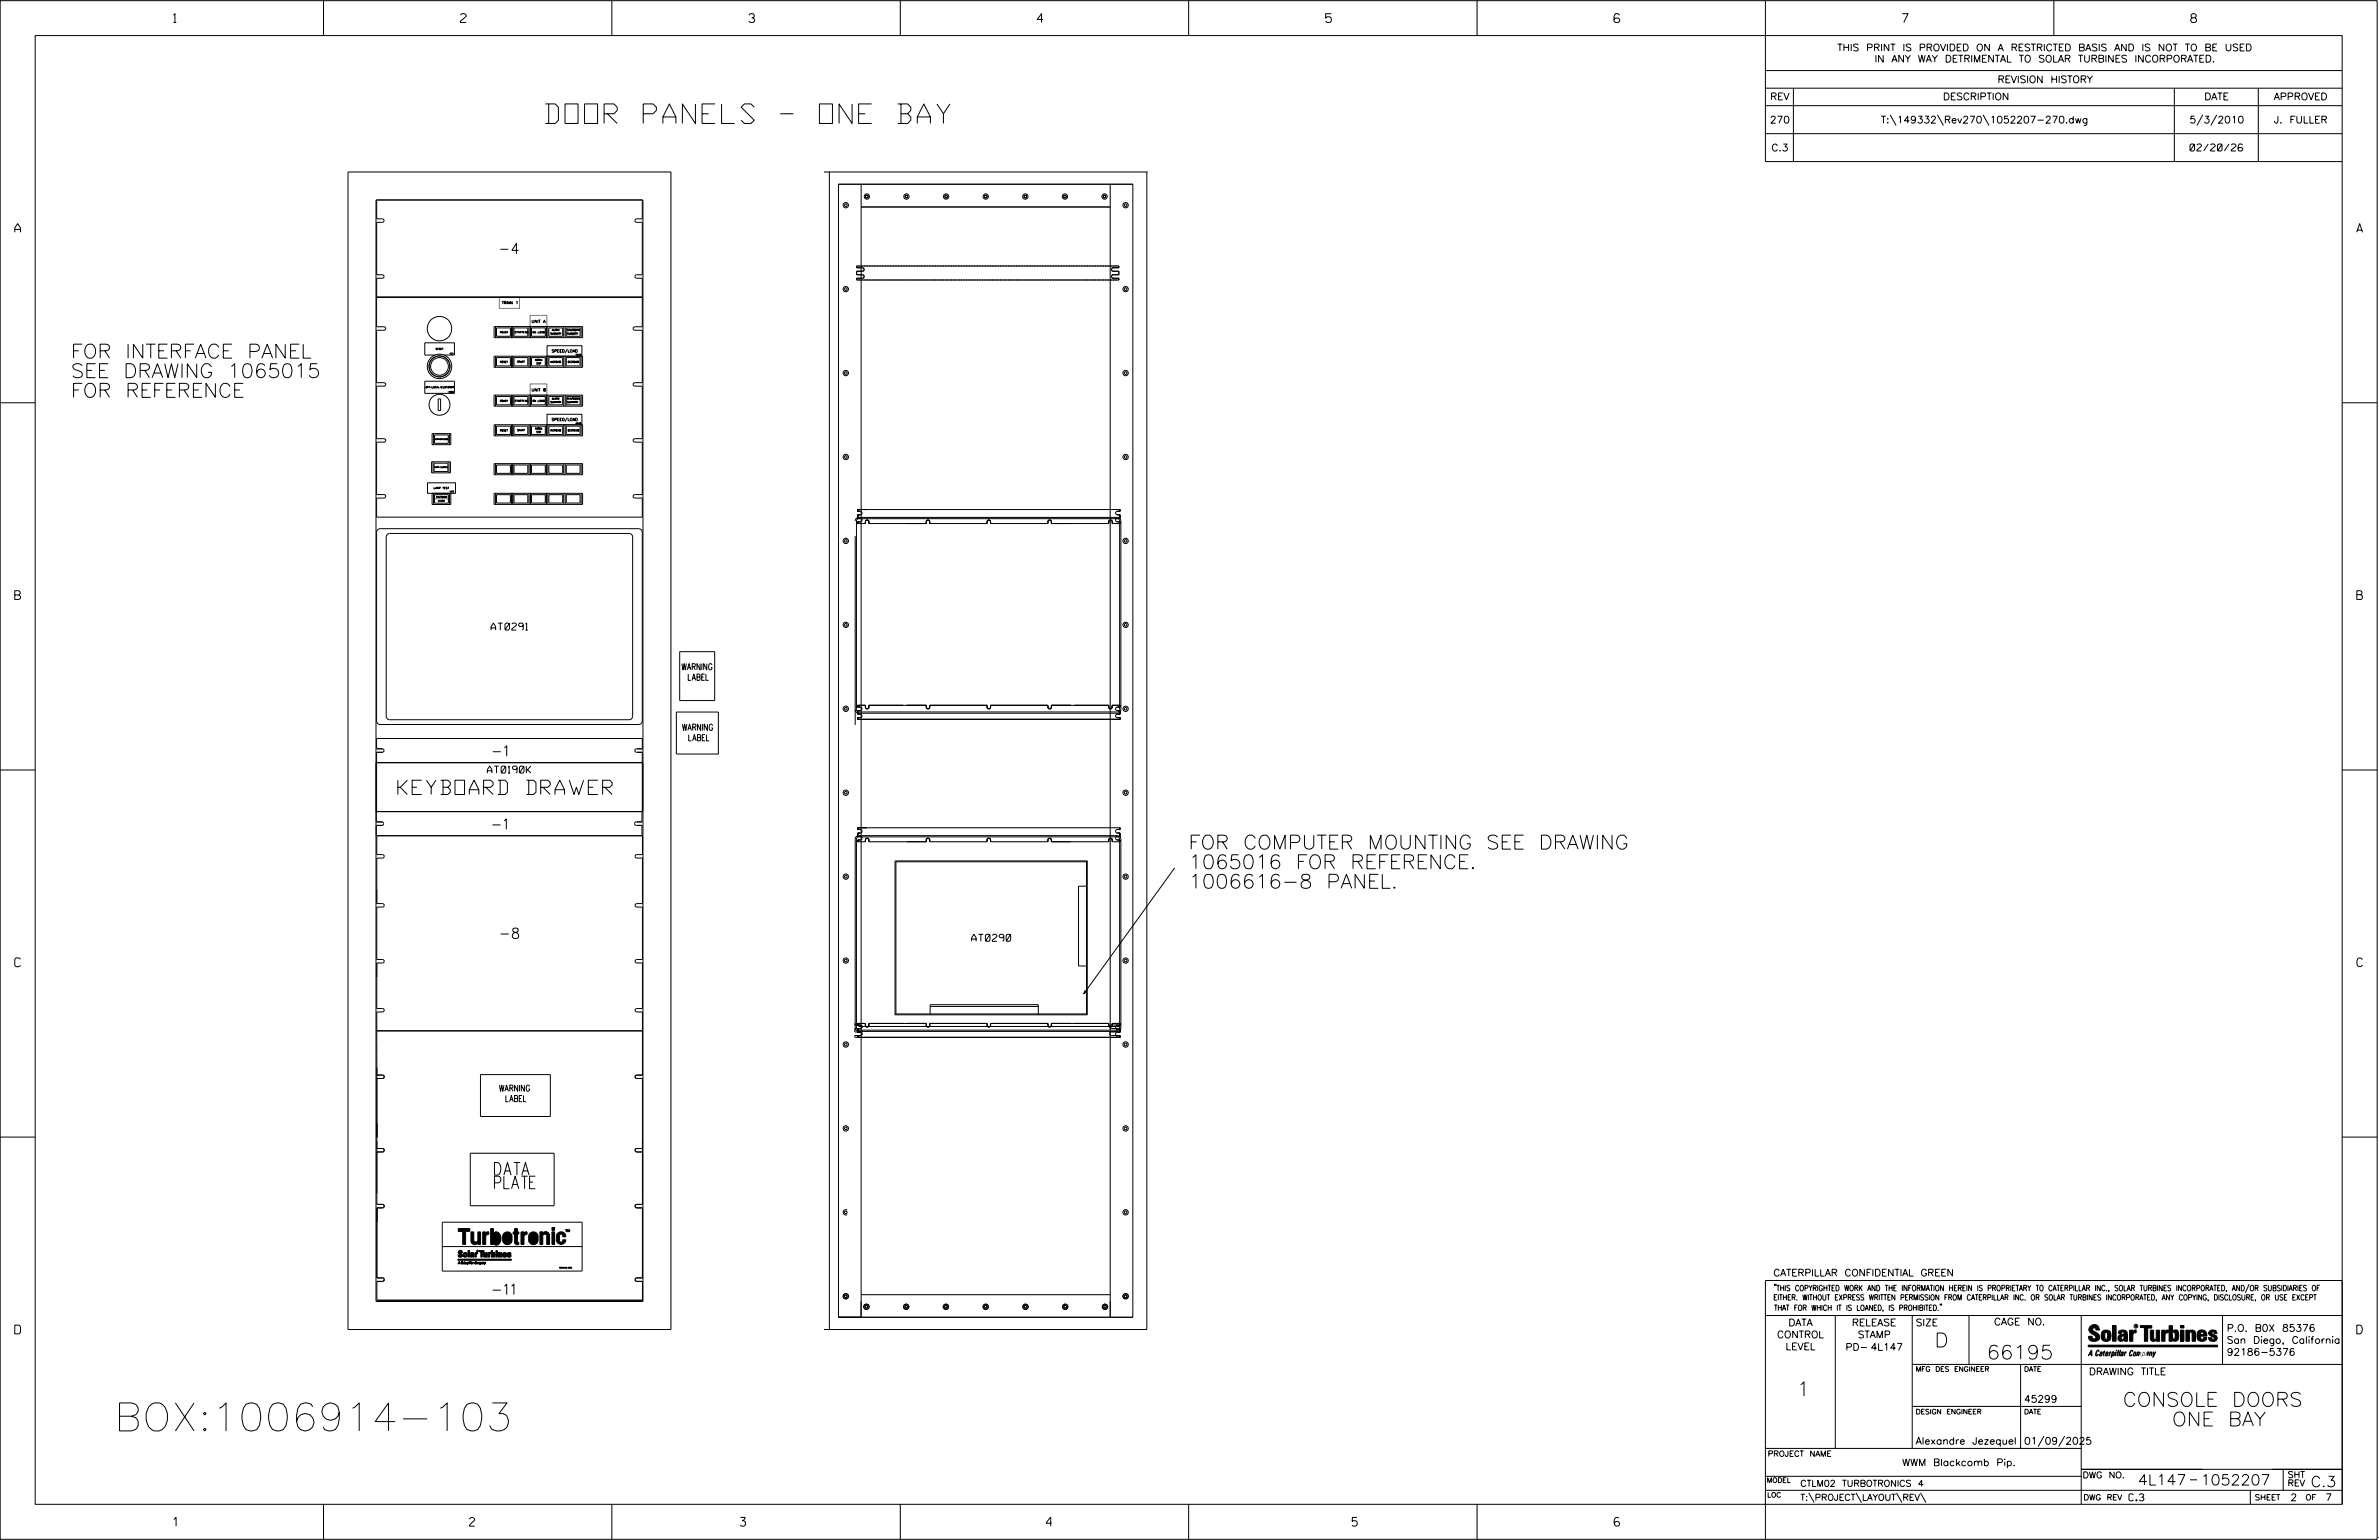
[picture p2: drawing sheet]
<svg xmlns="http://www.w3.org/2000/svg" width="864mm" height="559mm" viewBox="0 0 864 559" stroke-linecap="round" stroke-linejoin="round" font-family="sans-serif">
<defs><g id="words">
<text font-size="10.2" x="41.4" y="519.2">BOX:1006914-103</text>
<text font-size="7.1" x="198" y="44.8">DOOR PANELS - ONE BAY</text>
<text font-size="5.2" x="144.4" y="288.3">KEYBOARD DRAWER</text>
<g font-size="5.1">
<text x="25.7" y="130">FOR INTERFACE PANEL</text>
<text x="25.7" y="137.1">SEE DRAWING 1065015</text>
<text x="25.7" y="144.2">FOR REFERENCE</text>
<text x="431.5" y="308.1">FOR COMPUTER MOUNTING SEE DRAWING</text>
<text x="431.5" y="315.2">1065016 FOR REFERENCE.</text>
<text x="431.5" y="322.3">1006616-8 PANEL.</text>
<text x="702.3" y="488.8">D</text>
<text x="721.2" y="493.2">66195</text>
<text x="652.2" y="506.5">1</text>
<text x="770.6" y="510.3">CONSOLE DOORS</text>
<text x="785.6" y="517.4">ONE BAY</text>
</g>
<g font-size="4.6">
<text x="179.5" y="431.3">PLATE</text>
<text x="179.5" y="426.4">DATA</text>
</g>
<g font-size="3.8">
<text x="181.6" y="92.1">-4</text>
<text x="178.9" y="274.4">-1</text>
<text x="178.8" y="300.9">-1</text>
<text x="181.7" y="340.6">-8</text>
<text x="178.9" y="469.8">-11</text>
<text x="776.1" y="538.9">4L147</text>
<text x="798.8" y="538.9">1052207</text>
<text x="838.8" y="539.5">C.3</text>
</g>
<g font-size="3.2">
<text x="63" y="8.2">1</text>
<text x="167.2" y="8.2">2</text>
<text x="271.8" y="8.2">3</text>
<text x="376.5" y="8.2">4</text>
<text x="481.2" y="8.2">5</text>
<text x="690.6" y="8.2">7</text>
<text x="795.3" y="8.2">8</text>
<text x="5.4" y="84.3">A</text>
<text x="855.5" y="84.3">A</text>
<text x="5.4" y="217.5">B</text>
<text x="855.6" y="217.5">B</text>
<text x="5.4" y="350.8">C</text>
<text x="855.6" y="350.8">C</text>
<text x="5.4" y="484">D</text>
<text x="855.6" y="484">D</text>
<text x="62.8" y="553.8">1</text>
<text x="170.4" y="553.8">2</text>
<text x="268.8" y="553.8">3</text>
<text x="379.8" y="553.8">4</text>
<text x="490.8" y="553.8">5</text>
<text x="585.9" y="553.8">6</text>
</g>
<g font-size="2.5">
<text x="666.9" y="18.5">THIS PRINT IS PROVIDED ON A RESTRICTED BASIS AND IS NOT TO BE USED</text>
<text x="680.5" y="22.6">IN ANY WAY DETRIMENTAL TO SOLAR TURBINES INCORPORATED.</text>
<text x="725.1" y="30">REVISION HISTORY</text>
<text x="642.6" y="36.3">REV</text>
<text x="705.3" y="36.3">DESCRIPTION</text>
<text x="800.2" y="36.3">DATE</text>
<text x="825.4" y="36.3">APPROVED</text>
<text x="642.5" y="44.7">270</text>
<text x="682.8" y="44.7">T:\149332\Rev270\1052207-270.dwg</text>
<text x="794.8" y="44.7">5/3/2010</text>
<text x="825.5" y="44.7">J. FULLER</text>
<text x="643" y="54.8">C.3</text>
<text x="795" y="54.8">02/20/26</text>
<text x="178.3" y="228.6">AT0291</text>
<text x="176.9" y="280.5">AT0190K</text>
<text x="352.7" y="341.6">AT0290</text>
<text x="643.8" y="463">CATERPILLAR CONFIDENTIAL GREEN</text>
<text x="645.1" y="485.5">CONTROL</text>
<text x="649.2" y="481.1">DATA</text>
<text x="672.3" y="481.1">RELEASE</text>
<text x="674.4" y="485.5">STAMP</text>
<text x="695.4" y="481.1">SIZE</text>
<text x="723.8" y="480.8">CAGE NO.</text>
<text x="808.4" y="483.1">P.O. B0X 85376</text>
<text x="648.2" y="489.8">LEVEL</text>
<text x="669.9" y="490">PD- 4L147</text>
<text x="808.4" y="487.5">San Diego, California</text>
<text x="808.4" y="491.8">92186-5376</text>
<text x="758.3" y="498.9">DRAWING TITLE</text>
<text x="734.8" y="508.9">45299</text>
<text x="695.4" y="524.1">Alexandre Jezequel</text>
<text x="734.8" y="524.1">01/09/2025</text>
<text x="690.5" y="531.9">WWM Blackcomb Pip.</text>
<text x="772.8" y="544.6">C.3</text>
<text x="831.4" y="544.6">2</text>
<text x="844.1" y="544.6">7</text>
</g>
<g font-size="2.3">
<text x="247.5" y="243.1">WARNING</text>
<text x="249.8" y="246.9">LABEL</text>
<text x="247.7" y="265">WARNING</text>
<text x="250" y="268.8">LABEL</text>
<text x="181.3" y="396">WARNING</text>
<text x="183.6" y="399.8">LABEL</text>
<text x="653.5" y="539.4">CTLM02 TURBOTRONICS 4</text>
<text x="756" y="536.3">DWG NO.</text>
<text x="830.4" y="539.3">REV</text>
<text x="830.4" y="536.2">SHT</text>
<text x="653.5" y="544.5">T:\PROJECT\LAYOUT\REV\</text>
</g>
<g font-size="2">
<text x="643.8" y="468.4">&quot;THIS COPYRIGHTED WORK AND THE INFORMATION HEREIN IS PROPRIETARY TO CATERPILLAR INC., SOLAR TURBINES INCORPORATED, AND/OR SUBSIDIARIES OF</text>
<text x="643.8" y="471.8">EITHER. WITHOUT EXPRESS WRITTEN PERMISSION FROM CATERPILLAR INC. OR SOLAR TURBINES INCORPORATED, ANY COPYING, DISCLOSURE, OR USE EXCEPT</text>
<text x="644" y="475.6">THAT FOR WHICH IT IS LOANED, IS PROHIBITED.&quot;</text>
<text x="641.7" y="528.5">PROJECT NAME</text>
<text x="756.3" y="544.3">DWG REV</text>
<text x="818.5" y="544.3">SHEET</text>
<text x="836.9" y="544.3">OF</text>
</g>
<g font-size="1.8">
<text x="695.4" y="497.6">MFG DES ENGINEER</text>
<text x="734.8" y="497.6">DATE</text>
<text x="695.4" y="513.1">DESIGN ENGINEER</text>
<text x="734.8" y="513.1">DATE</text>
<text x="641.3" y="538">MODEL</text>
<text x="641.5" y="543.3">LOC</text>
</g>
<g font-size="1">
<text x="182.1" y="110.4">TRAIN 1</text>
<text x="193" y="117.1">UNIT A</text>
<text x="200.2" y="127.8">SPEED/LOAD</text>
<text x="200.2" y="152.7">SPEED/LOAD</text>
</g>
<text font-size=".9" x="775.1" y="481.7">R</text>
<g font-size=".6">
<text x="181.5" y="120.9">READY</text>
<text x="186.9" y="120.9">STARTING</text>
<text x="193.4" y="120.9">ON LOAD</text>
<text x="199.8" y="121.4">SUMMARY</text>
<text x="200" y="120.1">ALARM</text>
<text x="205.9" y="121.4">SUMMARY</text>
<text x="205.9" y="120.1">SHUTDOWN</text>
<text x="158.2" y="126.9">RESET</text>
<text x="181.5" y="131.6">RESET</text>
<text x="187.8" y="131.6">START</text>
<text x="194.3" y="130.9">NORMAL</text>
<text x="199.8" y="131.6">INCREASE</text>
<text x="206.1" y="131.6">DECREASE</text>
<text x="194.5" y="132.2">STOP</text>
<text x="181.5" y="145.8">READY</text>
<text x="186.9" y="145.8">STARTING</text>
<text x="193.4" y="145.8">ON LOAD</text>
<text x="199.8" y="146.2">SUMMARY</text>
<text x="200" y="145">ALARM</text>
<text x="205.9" y="146.2">SUMMARY</text>
<text x="205.9" y="145">SHUTDOWN</text>
<text x="194.3" y="155.8">NORMAL</text>
<text x="181.5" y="156.5">RESET</text>
<text x="187.8" y="156.4">START</text>
<text x="194.5" y="157.1">STOP</text>
<text x="199.8" y="156.5">INCREASE</text>
<text x="206.1" y="156.5">DECREASE</text>
<text x="157.5" y="177.4">LAMP TEST</text>
</g>
<g font-size=".5">
<text x="163.1" y="128.6">-121</text>
<text x="208.9" y="129">-1642</text>
<text x="162.5" y="142.5">-1526</text>
<text x="208.9" y="153.9">-1642</text>
<text x="157.8" y="159.6">ACKNOWLEDGE</text>
<text x="163.1" y="178.6">-122</text>
<text x="158.3" y="180.6">SHUTDOWN</text>
<text x="159.1" y="182">ALARM</text>
</g>
<text font-size=".4" x="202.9" y="460.2">1034040-903</text>
<text font-size=".3" x="173.2" y="454.1">R</text>
</g></defs>
<g fill="none" stroke="#000" stroke-width=".36">
<path d="M.1 .2h862.8v558.4h-862.8zM12.8 12.9h837.4v533h-837.4zM117.4 .2v12.7M222.1 .2v12.7M326.8 .2v12.7M431.5 .2v12.7M536.2 .2v12.7M587.9 5.5l-.5-.5h-1l-.5 1v1.7l.5 .4h1l.6-.4v-.6l-.6-.5h-1l-.5 .5M640.9 .2v58.4h209.3M745.6 .2v12.7M640.9 25.6h209.3M640.9 32h209.3"/>
<path d="M640.9 38.3h209.3M651 32v26.6M789.3 32v26.6M819.8 32v26.6M640.9 48.5h209.3M686.2 41.7l2.1 3.8M703.3 41.7l2.2 3.8M719.9 41.7l2.1 3.8M799.6 41.7l-2.1 3.8M804.7 41.7l-2.2 3.8M126.3 62.4h117.3v420h-117.3zM136.5 72.6h96.9v399.7h-96.9z"/>
<path d="M136.7 72.6v6.8l2.3 .1 .4 .5M233.2 72.6v6.8l-2.3 .1-.4 .5M299.1 62.4h117.2M301.1 62.4v420M304.4 66.9h106.8v411.1h-106.8zM312.6 75.1h90.4M312.6 66.9v411.1M403 66.9v411.1M416.3 62.4v420h-117.2M416.3 62.4h.1M139.4 80l-.4 .6-2.3 .1v19h2.3l.4 .6M139.4 80h.1"/>
<path d="M230.5 80h.1M230.5 80l.4 .6 2.3 .1v19h-2.3l-.4 .6M311 96.5h95.2v.7h-2.1a.64 .64 0 0 0-.6 .6 .64 .64 0 0 0 .6 .6h2.1v1.3h-2.1a.64 .64 0 0 0-.6 .6 .64 .64 0 0 0 .6 .7h2.1v.6h-95.2v-.6h2.1a.63 .63 0 0 0 .6-.7 .63 .63 0 0 0-.6-.6h-2.1v-1.3h2.1a.64 .64 0 0 0 .6-.6 .64 .64 0 0 0-.6-.6h-2.1zM139.4 100.4l-.4 .5-2.3 .1v6.8M139.4 100.3v.1M179.4 118.5h32.1v4h-32.1zM179.8 118.5v4M180.2 119h5.1v3h-5.1zM185.7 118.5v4M186.2 118.5v4M186.6 119h5v3h-5zM188.6 107.8v4.1h-7.3v-4.1"/>
<path d="M192 118.5v4M192.5 118.5v4M192.9 119h5v3h-5zM198.3 118.5v4M198.5 116.1v-1.7h-6.1v4.1M198.5 117.5v1M198.5 114.5v.2M198.5 114.9v.6M198.5 115.6v.6M198.5 116.4v.5M198.5 117.1v.5M198.5 117.8v.6"/>
<path d="M198.9 118.5v4M199.2 119h5.1v3h-5.1zM204.6 118.5v4M205.2 118.5v4M205.6 119h5v3h-5zM211 118.5v4M230.5 100.4l.4 .5 2.3 .1v17.6h-2.7a.63 .63 0 0 0-.7 .6 .63 .63 0 0 0 .7 .6h2.7v19.1h-2.7a.63 .63 0 0 0-.7 .6 .63 .63 0 0 0 .7 .6h2.7v19.1h-2.7a.64 .64 0 0 0-.7 .6 .64 .64 0 0 0 .7 .6h2.7v19.1h-2.7a.63 .63 0 0 0-.7 .6 .63 .63 0 0 0 .7 .6h2.7v6.9h-96.5v-6.9h2.7a.63 .63 0 0 0 .6-.6 .63 .63 0 0 0-.6-.6h-2.7v-19.1h2.7a.63 .63 0 0 0 .6-.6 .63 .63 0 0 0-.6-.6h-2.7v-19.1h2.7a.63 .63 0 0 0 .6-.6 .63 .63 0 0 0-.6-.6h-2.7v-19.1h2.7a.63 .63 0 0 0 .6-.6 .63 .63 0 0 0-.6-.6h-2.7v-10.8h96.5M230.5 100.3v.1M154.2 138.3h10.8v4.4h-10.8zM157.9 128.8h-3.7v-4.4h10.8v4.4h-3.8M179.4 129.3h32.1v4h-32.1zM179.8 129.3v4"/>
<path d="M180.2 129.8h5.1v3h-5.1zM185.7 129.3v4M186.2 129.3v4M186.6 129.8h5v3h-5zM192 129.3v4M192.5 129.3v4M192.9 129.8h5v3h-5zM198.3 129.3v4M198.5 139.3v.3M198.5 139.7v.7M198.6 125.4h12.6v3.9h-12.6zM198.9 129.3v4"/>
<path d="M199.2 129.8h5.1v3h-5.1zM204.6 129.3v4M205.2 129.3v4M205.6 129.8h5v3h-5zM206 126.6l-.9 1.6M211 129.3v4M.1 146.2h12.7M154.6 140.2l.3 .1-.1 .5-.2-.1zM155.1 140.5h.3M155.5 140.2h-.4v.6M155.7 140.5h.3M156 140.2h-.3v.6"/>
<path d="M156.6 140.2l-.4 .6M156.8 140.2v.6h.4M156.8 157.3h6.9v4.1h-6.9zM157.3 157.3v4.1M157.5 140.2l.3 .1-.1 .5-.3-.1zM157.7 157.8h5v3.1h-5zM158.3 140.3h-.3v.5l.3-.1M158.5 140.8l.2-.6 .2 .6M158.5 140.6h.4M159.1 144.7h.8v4.3h-.8zM159.1 140.2v.6h.4M160.1 140.2l-.4 .6"/>
<path d="M160.6 140.3h-.4v.4h.4M160.8 140.2l.1 .6 .3-.1v-.5M161.7 140.3h-.3l.3 .5-.3-.1M162 140.2h.3M162.1 140.2v.6M162.6 140.2l.3 .1-.1 .5-.3-.1zM163.1 140.8v-.6l.2 .4 .2-.4v.6M163.2 157.3v4.1M163.7 140.5h.2M164 140.2h-.3v.6h.3M164.3 140.8v-.6l.3 .1v.5M164.3 140.5h.2"/>
<path d="M179.4 143.4h32.1v4h-32.1zM179.4 154.1h32.1v4.1h-32.1zM179.8 143.4v4M179.8 154.1v4.1M180.2 143.9h5.1v3h-5.1zM180.2 154.6h5.1v3.1h-5.1zM185.7 143.4v4M185.7 154.1v4.1M186.2 143.4v4M186.2 154.1v4.1M186.6 143.9h5v3h-5zM186.6 154.6h5v3.1h-5z"/>
<path d="M192 143.4v4M192 154.1v4.1M192.4 143.4v-4.1h6.1v4.1M192.5 143.4v4M192.5 154.1v4.1M192.9 143.9h5v3h-5zM192.9 154.6h5v3.1h-5zM193.1 141v.7l.3 .3 .4-.1v-.9M194.9 141v1l-.7-1v1M195.3 141v1M195.5 141h.6M195.8 141v1"/>
<path d="M197.4 141.5l.6 .1-.2 .4h-.4v-1l.6 .1-.2 .4M198.3 143.4v4M198.3 154.1v4.1M198.5 140.5v.6M198.5 141.2v.6M198.5 141.9v.6M198.5 142.6v.6M198.6 150.3h12.6v3.8h-12.6zM198.9 143.4v4M198.9 154.1v4.1M199.2 143.9h5.1v3h-5.1zM199.2 154.6h5.1v3.1h-5.1z"/>
<path d="M204.6 143.4v4M204.6 154.1v4.1M205.2 143.4v4M205.2 154.1v4.1M205.6 143.9h5v3h-5zM205.6 154.6h5v3.1h-5zM206 151.5l-.9 1.5M211 143.4v4M211 154.1v4.1M850.2 146.2h12.7M155.2 175.2h10.1v3.8h-10.1zM156.7 167.6h6.8v4h-6.8z"/>
<path d="M156.8 179h6.9v4.1h-6.9zM157.2 167.6v4M157.3 179v4.1M157.6 168.1h5v3h-5zM157.7 169.3v.5M157.7 179.5h5.1v3.1h-5.1zM157.7 169.5h.3M158 169.3v.5M158.6 169.5l.3-.1-.3-.1v.5M158.8 169.5l.1 .3M159.4 169.3v.5l-.3-.5v.5M160.3 169.4l-.3-.1 .3 .4h-.4"/>
<path d="M160.4 169.3v.5M160.5 169.3v.5h.7M160.9 169.5h.2M161.2 169.3h-.3v.5M161.6 169.3v.5l-.3-.5v.5M162.1 169.4l-.4 .1 .1 .2h.3M162.2 169.5h.2M162.5 169.3h-.3v.5h.3M163 167.6v4M163.2 179v4.1M179.4 179h32.1v4h-32.1zM179.4 168.2h32.1v4.1h-32.1z"/>
<path d="M179.8 168.2v4.1M179.8 179v4M180.2 179.5h5.1v3h-5.1zM180.2 168.7h5.1v3.1h-5.1zM185.7 168.2v4.1M185.7 179v4M186.2 168.2v4.1M186.2 179v4M186.6 179.5h5v3h-5zM186.6 168.7h5v3.1h-5zM192 168.2v4.1M192 179v4"/>
<path d="M192.5 168.2v4.1M192.5 179v4M192.9 179.5h5v3h-5zM192.9 168.7h5v3.1h-5zM198.3 168.2v4.1M198.3 179v4M198.9 168.2v4.1M198.9 179v4M199.2 168.7h5.1v3.1h-5.1zM199.2 179.5h5.1v3h-5.1zM204.6 168.2v4.1M204.6 179v4"/>
<path d="M205.2 168.2v4.1M205.2 179v4M205.6 168.7h5v3.1h-5zM205.6 179.5h5v3h-5zM211 168.2v4.1M211 179v4M137.1 192.2l.9-.4h93.9l.9 .4 .4 .9v68.5l-.3 .7-1 .6-94.6-.2-.6-1.1v-68.5zM140.6 194l.9-.4h86.9a1.33 1.33 0 0 1 1.3 1.2v65.1a1.33 1.33 0 0 1-1.3 1.3h-86.9a1.33 1.33 0 0 1-1.3-1.3v-65.1zM157.7 181h5.1M310.4 189a1.33 1.33 0 0 1 1.3-1.3h93.9a1.33 1.33 0 0 1 1.3 1.3v68.5a1.26 1.26 0 0 1-1.3 1.3h-93.9a1.26 1.26 0 0 1-1.3-1.3M310.4 194.5v68.5M311.1 188.4l.6-.2h93.9l.6 .2 .2 .6v68.5l-.2 .6-.6 .2h-93.9l-.6-.2-.2-.6v-68.5z"/>
<path d="M314.8 188.7l.6 .4v.9h20.8l.1-.9 .6-.4M314.8 188.7h.1M336.9 188.7l.6 .4v.9h20.8l.1-.9 .6-.4M336.9 188.7h.1M358.9 188.7h.1M359 188.7l.5 .4 .1 .9h20.8v-.9l.6-.4M381 188.7h.1M381 188.7l.6 .4 .1 .9h20.8v-.9l.6-.4M403.1 188.7h.1M403.1 188.7l.6 .4 .1 .9h2.7v-.7h-.9a.64 .64 0 0 1-.6-.6 .64 .64 0 0 1 .6-.6h.9v-1.3h-.9a.63 .63 0 0 1-.6-.6 .63 .63 0 0 1 .6-.7h.9v-.6h-95.1v.6h.9a.63 .63 0 0 1 .6 .7 .63 .63 0 0 1-.6 .6h-.9v1.3h.9a.63 .63 0 0 1 .6 .6 .63 .63 0 0 1-.6 .6h-.9v.7h2.7l.1-.9 .6-.4M246.7 236.5h12.7v17.7h-12.7zM245.5 258.4h15.3v15.2h-15.3z"/>
<path d="M314.8 257.2h.1M314.8 257.2l.6-.4v-.9h20.8l.1 .9 .6 .4M336.9 257.2h.1M336.9 257.2l.6-.4v-.9h20.8l.1 .9 .6 .4M358.9 257.2h.1M359 257.2l.5-.4 .1-.9h20.8v.7a.63 .63 0 0 0 .6 .6 .63 .63 0 0 0 .7-.6v-.7h20.8v.9l.6 .4M403.1 257.2h.1M403.1 257.2l.6-.4v-.9h2.8v.7h-.9a.63 .63 0 0 0-.6 .6 .63 .63 0 0 0 .6 .6h.9v1.3h-.9a.63 .63 0 0 0-.6 .7 .63 .63 0 0 0 .6 .6h.9v.6h-95.1v-.6h.9a.64 .64 0 0 0 .6-.6 .64 .64 0 0 0-.6-.7h-.9v-1.3h.9a.64 .64 0 0 0 .6-.6 .64 .64 0 0 0-.6-.6h-.9v-.7h2.7l.1 .9 .6 .4M.1 279.4h12.7M136.5 276.7h96.9v17.8h-96.9M138.8 271.7l.6 .6M138.9 271.7h-2.2v-3.7h96.5v3.7l-2.4 .1-.4 .5"/>
<path d="M138.9 273h-2.2v21.5M139.4 272.3h.1M139.4 272.3l-.6 .7M139.6 272.3h.1M230.4 272.3l.4 .6 2.4 .1v21.5M230.4 272.3h.1M230.6 272.3h.1M850.2 279.4h12.7M136.6 294.5v3.7h2.2M138.6 298.2l.5 .2 .2 .5M138.8 299.5h-2.2v3.7h96.6v6.9h-2.3l-.4 .6M139.3 298.9l-.2 .4-.5 .2"/>
<path d="M139.3 298.9h.1M139.5 298.9h.1M230.3 298.9l.4 .6h2.3v3.7M230.3 298.9h.1M230.5 298.9h.1M233 294.5v3.7l-2.3 .1-.4 .6M136.8 303.2v6.9h2.3l.4 .6M139.5 310.7h.1M139.5 310.7l-.4 .6-2.3 .1v16.5h2.3l.4 .6M230.5 310.7h.1M230.5 310.7l.4 .6 2.3 .1v16.5h-2.3l-.4 .6M310.8 303.6l.9-.4 94.6 .2 .6 1.1v68.5a1.33 1.33 0 0 1-1.3 1.3h-93.9a1.33 1.33 0 0 1-1.3-1.3v-68.5z"/>
<path d="M311.1 303.9l.6-.2h93.9l.6 .2 .2 .6v68.5l-.2 .6-.6 .2h-93.9l-.6-.2-.2-.6v-68.5zM311.4 300.4h95.1v.6h-.9a.63 .63 0 0 0-.6 .6 .63 .63 0 0 0 .6 .7h.9v1.2h-.9a.63 .63 0 0 0-.6 .7 .63 .63 0 0 0 .6 .6h.9v.6h-2.7v-.6a.64 .64 0 0 0-.7-.6 .64 .64 0 0 0-.6 .6v.6h-20.8v-.6a.64 .64 0 0 0-.7-.6 .64 .64 0 0 0-.6 .6v.6h-20.8v-.6a.63 .63 0 0 0-.6-.6 .63 .63 0 0 0-.7 .6v.6h-20.8v-.6a.63 .63 0 0 0-.6-.6 .63 .63 0 0 0-.7 .6v.6h-20.8v-.6a.63 .63 0 0 0-.6-.6 .63 .63 0 0 0-.7 .6v.6h-2.7v-.6h.9a.63 .63 0 0 0 .6-.6 .63 .63 0 0 0-.6-.7h-.9v-1.2h.9a.63 .63 0 0 0 .6-.7 .63 .63 0 0 0-.6-.6h-.9zM314.8 304.2h.1M336.9 304.2h.1M358.9 304.2h.1M381 304.2h.1M394.4 312.7v55.2M394.4 312.7h-69.2v55.2M394.7 312.4l-.3 .3M394.7 312.4v55.8M394.7 312.4h-69.8v55.8M403.1 304.2h.1"/>
<path d="M426.4 314.9l-33 45.7M139.5 328.5h.1M139.5 328.5l-.4 .6h-2.3v19.1h2.3l.4 .6M230.5 328.5h.1M230.5 328.5l.4 .6h2.3v19.1h-2.3l-.4 .6M394.7 321.6h-3.2v28.9h3.2M139.5 348.8h.1M139.5 348.8l-.4 .6h-2.3v16.5l2.3 .1 .4 .6M230.5 348.8h.1M230.5 348.8l.4 .6h2.3v16.5l-2.3 .1-.4 .6M393.9 359.4l-.5 1.2 1-.8M136.8 374.1v16"/>
<path d="M136.8 374.1h96.4M139.5 366.6h.1M139.5 366.6l-.4 .6h-2.3v6.9M230.5 366.6h.1M230.5 366.6l.4 .6h2.3v22.9h-2a.62 .62 0 0 0-.7 .6 .62 .62 0 0 0 .7 .6h2v45.7l-2.3 .1-.4 .6M310.3 371.3v.6l2.3 .1 .4 .6M311.6 372.5h95.2M313 372.6h.1M313 375.1h.1M313 375.1l-.4 .6h-2.3v.7h95.1v-.7h-2.2l-.4-.6M313 372.6l-.4 .6h-2.3v1.3h2.3l.4 .6M314.8 372.7h.1"/>
<path d="M314.8 372.6l-.6-.3-.1-.9h-2.7v.6h.9a.64 .64 0 0 1 .6 .6 .64 .64 0 0 1-.6 .7h-.9v1.2h.9a.64 .64 0 0 1 .6 .7 .64 .64 0 0 1-.6 .6h-.9v.6h95.1v-.6h-.9a.63 .63 0 0 1-.6-.6 .63 .63 0 0 1 .6-.7h.9v-1.2h-.9a.64 .64 0 0 1-.6-.7 .64 .64 0 0 1 .6-.6h.9v-.6h-2.8v.9l-.6 .3M324.9 368.2h69.8M325.2 367.9h69.2M325.2 367.9l-.3 .3M336.9 372.7h.1M336.9 372.6l-.6-.3-.1-.9h-20.8v.9l-.6 .3M337.6 368.2v-3.6h39.3v3.6M337.6 365.2h39.3M358.9 372.7h.1M359 372.6l-.6-.3-.1-.9h-20.8v.9l-.6 .3M394.4 367.9l.3 .3M402.8 372.6h.1"/>
<path d="M402.8 375.1h.1M402.8 372.6l.4 .6h2.2v1.3h-2.2l-.4 .6M403.1 372.6h.1M403.1 372.6l-.6-.3v-.9h-20.8v.6a.64 .64 0 0 1-.7 .6 .64 .64 0 0 1-.6-.6v-.6h-20.8l-.1 .9-.5 .3M405.4 371.3v.6l-2.2 .1-.4 .6M136.8 390.1h2.1a.62 .62 0 0 1 .6 .6 .62 .62 0 0 1-.6 .6h-2.1M136.8 387.4v49.6l2.3 .1 .4 .6M174.4 389.9h25.4v15.2h-25.4zM.1 412.6h12.7M136.8 416.7l2.3 .1 .4 .6M139.5 417.4l-.4 .6h-2.3M139.5 417.4h.1"/>
<path d="M170.7 418.5h30.5v19h-30.5zM230.5 417.4l.4 .6h2.3M230.5 417.4h.1M233.2 416.7l-2.3 .1-.4 .6M850.2 412.6h12.7M139.5 437.7l-.4 .5-2.3 .1v25.4h2.3l.4 .6M139.5 437.7h.1M230.5 437.7l.4 .5 2.3 .1v25.4h-2.3l-.4 .6M230.5 437.7h.1M307.5 439.1a.96 .96 0 0 0-1.4 .8 .96 .96 0 0 0 1.4 .8M160.5 443.5h50.8v17.7h-50.8zM160.5 452.3h50.8"/>
<path d="M166.2 457h19.4v.2h-19.4zM166.3 457.1h19.3M166.3 445.8h4.3v1h-1.6v4.8h-1v-4.7h-1.7zM166.5 454a.82 .82 0 0 1 1.2 0l.2 .5h-.5l-.3-.4-.3 .3 .2 .2a.85 .85 0 0 1 .8 .5 .85 .85 0 0 1-.2 1l-1.2-.1-.1-.6h.5l.3 .4 .3-.2-.2-.3a.89 .89 0 0 1-.7-1.3zM166.7 457.9v.4h-.3zM166.7 457.8l.1 .8-.1-.2-.5 .2zM167.5 457.9h.4h-.4l-.1 .6 .3-.1-.2 .2zM168.1 458.3l-.1 .3zM168.1 458l.2 .2-.3 .4 .3-.4zM168.5 458h.2l-.1 .6zM168.9 455.9l-.2-.6 .2-.8-.4 .1a1.04 1.04 0 0 0 .1 1.5l.3 .1M168.9 458.1h.3l-.3 .2v.3l.3-.2-.3 .2z"/>
<path d="M169 458.1l.1 .2h-.2zM169.4 458l.3 .1-.4 .5zM169.8 458l.3 .1v.3l-.5 .5zM169.9 453.8h.5v2.3h-.5zM169.9 458.1l.2 .2-.2 .3zM170.4 458l-.2 .6zM170.5 457.9h.1M170.7 457.8l-.2 .8zM170.7 454.7l.6-.2 .6 .2 .2 1.4h-.5v-1.3l-.9 .2zM171 447h1v2.9a.75 .75 0 0 0 .8 .8 .75 .75 0 0 0 .7-.9v-2.8h.9v4.6h-.9v-.7a1.33 1.33 0 0 1-1.6 .6 1.33 1.33 0 0 1-.9-1.3zM171 457.8l-.2 .8zM171.2 458l.2 .2-.3 .4 .3-.5z"/>
<path d="M171.2 458.3v.3zM171.6 455.6l-.4 .2 .4-.7-.6 .1-.4 .4 .3 .5 .7-.2M171.7 458l.2 .1-.3 .5zM172.4 454.5h.5v.2l.5-.2v.4l-.4 .1-.1 1.1h-.5zM172.6 457.8l.3 .1h-.4l-.1 .6 .4-.1-.3 .2-.2-.1zM173.1 458.1h.2l-.2 .5zM173.6 458h.5l-.1 .6v-.5l-.3 .5v-.5l-.3 .5zM173.9 453.8h1.8v.4h-.6v1.9h-.5v-1.9h-.7zM174.4 458l.3 .1v.3l-.5 .5zM174.5 458.1l-.1 .5zM174.9 458.3v.3zM174.9 458l.3 .2-.3 .4-.1-.1 .4-.3z"/>
<path d="M175.2 447h1.1v.4l.5-.4h.6v.9l-.6 .1-.5 .5v3.1h-1.1zM175.4 458l.4 .1-.2 .5v-.5l-.3 .5zM175.5 454.5h.5l.2 1.4 .2-1.4h.5v1.6h-1.3zM175.9 458l.1 .5 .3-.5-.5 .9zM177.2 454.5l.5 .2 .5-.2v.4l-.5 .2v1h-.5zM178.1 445.8h1v1.8a1.54 1.54 0 0 1 1.8-.3 1.54 1.54 0 0 1 .9 1.6 2.15 2.15 0 0 1-2.1 2.8l-.6-.4v.3h-1zM178.3 453.8h.5v2.3h-.5zM178.8 454.7l.7-.2 .2 .2-.2 1.4-.7-.1v-.5l.2 .4 .2-.6-.2-.5-.2 .2zM179.6 448.2a1.15 1.15 0 0 1 1.2 .5 1.15 1.15 0 0 1 0 1.3 .83 .83 0 0 1-1 .8 .83 .83 0 0 1-.6-1.1zM180 454.5h.5v1.6h-.5zM180 453.8h.5v.4h-.5zM180.8 454.5l1.4 .2v1.4h-.5l-.1-1.3-.3 .1v1.2h-.5z"/>
<path d="M182.6 454.7l.6-.2-.1 1.4 .8-.3a.84 .84 0 0 1-1.2 .5 .84 .84 0 0 1-.1-1.4zM182.9 447.5a1.77 1.77 0 0 1 3 .8v2a1.76 1.76 0 0 1-1.7 1.3 1.76 1.76 0 0 1-1.7-1.3v-2zM183.2 454.5a.71 .71 0 0 1 .7 .9h-.9v-.2h.4zM183.7 448l.7-.1 .3 .4v2l-.5 .5-.6-.5zM184.2 454.7l.4-.2 .7 .1 .2 .4-.9-.1 1 .8a.73 .73 0 0 1-.8 .5 .73 .73 0 0 1-.7-.6h.5l.1 .3 .4-.2-.9-.5zM186.8 445.8h1v1.2h.5v.8h-.5v2.7l.5 .3v.8a1.01 1.01 0 0 1-1.5-.9v-2.9h-.5v-.8h.5zM189.1 447h1.1v.4l.5-.4h.6v.9l-.6 .1-.5 .5v3.1h-1.1zM192.4 447.5a1.77 1.77 0 0 1 2.9 .8v2a1.76 1.76 0 0 1-1.7 1.3 1.76 1.76 0 0 1-1.7-1.3v-2zM194.2 448.3l-.6-.5-.5 .5 .1 2.2 .7 .2 .3-.4M194.2 450.3h.1M194.2 448.3h.1M194.2 448.3v2"/>
<path d="M196 447h1v.6a1.31 1.31 0 0 1 1.6-.6 1.31 1.31 0 0 1 .9 1.5v3.1h-1v-3.3a.75 .75 0 0 0-.9-.4 .75 .75 0 0 0-.6 .8v2.9h-1zM199.5 448.3h.1M200.3 445.4h1v1.1h-1zM200.3 447h1v4.5h-1zM202 450.3h.1M203.4 451.5h.1M203.7 451.5h.1M204.3 450.2a.56 .56 0 0 1-.6 .5 .56 .56 0 0 1-.6-.5v-1.9a.56 .56 0 0 1 .6-.5 .56 .56 0 0 1 .6 .5v.5h1.1a1.73 1.73 0 0 0-1.5-1.8 1.73 1.73 0 0 0-1.9 1.3v2M204.3 450.2h.1M204.3 450.2v-.3h1.1a1.75 1.75 0 0 1-1.5 1.6 1.75 1.75 0 0 1-1.9-1.2M205.3 446.2h.6l-.2 .8zM206 446.2h.3l.1 .6 .2-.6h.2v.8l-.2-.7-.1 .7-.3-.7-.2 .7z"/>
<path d="M139.5 464.3l-.4 .6-2.3 .1v6.8h96.4v-6.8l-2.3-.1-.4-.6M139.5 464.3h.1M230.5 464.3h.1M312.6 469.8h90.4M640.9 477.3h209.3M644.2 466.1l-.1 .4M644.7 466.1l-.2 .4M666.2 477.3v48.3M694.2 477.3v48.3M704.4 473.3l-.1 .4M704.8 473.3l-.1 .4M714.8 477.3v17.8"/>
<path d="M755.5 477.3v68.6M806.8 477.3v17.8M816.5 466l-1.4 3.1M850.2 464.6h-209.3v94M850.2 464.8v81.1M694.2 495.1h156M733.5 495.1v30.5M758.6 481.4a2.02 2.02 0 0 1 3.1-.1l.5 1.3h-1.3l-.2-.6-.4-.2-.6 .1-.1 .4 .4 .7a2.46 2.46 0 0 1 2.2 2.9 2.83 2.83 0 0 1-3.8 .3l-.3-1.3h1.3l.2 .7 .6 .3 .5-.2 .2-.5-.4-.6-1.9-1.2-.4-.9zM759.2 491.3h-.7l.7-1.2v1.9h.2l-.1-2.1-1.3 2.1 .5-.5h.7M761.3 490l.3-.2 .4 .3-.1 .3-.3-.4-.4 .3-.3 1.6h.4l.4-.5-.3 .6-.4 .1-.3-.4zM762.6 490.6l.5-.1-.1 1.4h-.9a.74 .74 0 0 1 .9-.8l-.3 .7-.5 .1 .2-.5 .6-.2v-.5l-.7 .2zM763 483.2a2.17 2.17 0 0 1 3.1 0l.3 1.4-.3 1.5a2.17 2.17 0 0 1-3.1 0l-.3-1.5z"/>
<path d="M763.6 490.5l.4-.4 .2 .6h-.3l-.3 .9 .2 .4-.3-.1zM764.1 483.7l.5-.4 .4 .3v2.2l-.4 .2-.5-.2zM764.6 491.1l.6 .2v-.7l-.4-.1-.4 .6-.1 .8h.6M764.6 491.1l-.1 .8h.4M764.6 482.6v.8M764.8 490.7l.4 .1v.3h-.6zM765 491.5l-.1 .4zM766 490.5l-.5 1.5zM766 490.8l.4-.3-.4 .4M766.9 481h1.3v5.7h-1.3zM767 490.8l.5 .1-.3 .8-.4 .2zM767.3 490.5h-.5l-.5 2"/>
<path d="M767.3 490.5a.8 .8 0 0 1 .2 1 .8 .8 0 0 1-.9 .4l-.1 .6M767.3 490.5l-.1 .2M768.1 490.5l-.4 1.5zM768.2 489.9h.3l-.1 .2h-.2zM769 489.9l-.5 2.1zM769.7 489.9l-.6 2.1zM770.1 491.4l.5-.3-.5 .8zM770.4 491.9h.1M770.6 491.1l.1-.4-.7 .2 .1-.3 .6-.1 .2 .3-.5 1.1M770.6 491.1a.74 .74 0 0 0-.8 .8h.6M771 484.8h-.7l-.3 .6 .4 .7 .5-.3 .1-2.4h-.8l-.1 .4h-1.2a1.71 1.71 0 0 1 1.8-1.3 1.71 1.71 0 0 1 1.6 1.4v2.8h-1.1l-.1-.6M771 484.2l-1.5 .1a1.41 1.41 0 0 0 0 2.4l.5 .1 1.1-.7"/>
<path d="M771.2 486.1h-.1M771.4 490.5l.1 .3 .4-.3-.9 1.5zM771.5 490.8h.1M773 482.7h1.2v.5l.5-.5 .7-.1v1h-.6l-.5 .4-.1 2.7h-1.2zM773.3 490.3l.6-.4 .4 .2-.1 .4-.3-.4a1.28 1.28 0 0 0-.5 1.8l.6-.4-.1 .4-.8 .1zM774.7 490.8l.5-.3a.88 .88 0 0 1 .2 .9 .88 .88 0 0 1-.7 .7l-.2-.2zM774.8 490.9h.5l-.3 1h-.3l-.2-.2zM775.2 490.5l-.1 .2M776.8 481h4.3v.9h-1.5v4.8h-1.3M776.8 490.6l-.8 .2v-.3l-.4 1.5 .8-1.3v1.3l.3-1.2M779.3 491.1h.4M779.6 490.5h.3l-.3 1.4"/>
<path d="M779.6 490.7h.2l-.1 .4M779.7 491.1l-.1 .4M779.7 491.1l-.4 .2M780.1 492l.4-1.5 .1 .3 .3-.3 .3 .2-.3 1.3v-1.3l-.7 1.3M780.6 482.7h1.2v2.7l.1 .4 .4 .3 .4-.7v-2.7h1.2l.1 4h-1.3v-.5l-1.1 .6-.7-.3-.3-.7zM781.6 492.5l1-2-.8 1.3-.2-1.3-.2 2M784.7 482.7h1.2v.5l.5-.5 .7-.1v1h-.5l-.6 .4-.1 2.7h-1.2zM787.4 481h1.2v2a1.4 1.4 0 0 1 2.2 .2l.1 1.4-.4 1.9-1.5 .1-.4-.5v-1l.5 .9 .5-.3v-2.1l-.5-.4-.5 .7v2.8h-1.2zM791.5 482.7h1.3v4h-1.3zM791.5 481h1.3v.9h-1.3zM793.5 482.7h1.3v.4l.7-.5 1.1 .2 .4 .6v3.3h-1.2l-.3-3.4-.7 .2v3.2h-1.3zM794.8 483.1h.1"/>
<path d="M797.7 483.2a1.92 1.92 0 0 1 2.4-.5 1.92 1.92 0 0 1 1 2.1h-2.3v.8l.6 .5 .5-.3v-.5h1.2a1.83 1.83 0 0 1-2.1 1.4 1.83 1.83 0 0 1-1.5-2.1zM798.8 484.2v.6M799.1 483.4h.6l.2 .8h-1.1zM804.6 482.9a1.84 1.84 0 0 0-2.9 .8 3.3 3.3 0 0 0 2.2 1.9l-.5 .5-.4-.3-.1-.4h-1.2l.1 .6a1.92 1.92 0 0 0 2.9 .4M804.9 483.8h-1.2l-.2-.6-.5 .1-.1 .3 .1 .3 1.8 .9M805.1 488.1h-47.1v.6h47.1M694.2 510.3h61.3M640.9 525.6h114.6M640.9 535.7h114.6M742 521.1l-2.2 3.8M749.5 521.1l-2.2 3.8M755.5 533.2h94.7"/>
<path d="M795 537h2.6M828.8 533.2v7.6M117.4 545.9v12.7M222.1 545.9v12.7M326.8 545.9v12.7M431.5 545.9v12.7M536.2 545.9v12.7M640.9 540.8h209.3M656.6 541.7l2 3.5M673.8 541.7l1.9 3.5M688.4 541.7l2 3.5M697.2 541.7l1.9 3.5"/>
<path d="M816.9 541v4.9M863.5 558h.1"/>
<circle cx="307" cy="74.5" r=".97"/>
<circle cx="307" cy="74.5" r=".48"/>
<circle cx="314.7" cy="71.3" r=".96"/>
<circle cx="314.7" cy="71.3" r=".49"/>
<circle cx="329.1" cy="71.3" r=".97"/>
<circle cx="329.1" cy="71.3" r=".48"/>
<circle cx="343.4" cy="71.3" r=".98"/>
<circle cx="343.4" cy="71.3" r=".48"/>
<circle cx="357.8" cy="71.3" r=".96"/>
<circle cx="357.8" cy="71.3" r=".49"/>
<circle cx="372.2" cy="71.3" r=".97"/>
<circle cx="372.2" cy="71.3" r=".48"/>
<circle cx="386.6" cy="71.3" r=".96"/>
<circle cx="386.6" cy="71.3" r=".48"/>
<circle cx="401" cy="71.3" r=".48"/>
<circle cx="401" cy="71.3" r=".97"/>
<circle cx="408.6" cy="74.5" r=".97"/>
<circle cx="408.6" cy="74.5" r=".48"/>
<circle cx="159.5" cy="119.3" r="4.4"/>
<circle cx="307" cy="104.9" r=".49"/>
<circle cx="307" cy="104.9" r=".97"/>
<circle cx="408.6" cy="104.9" r=".49"/>
<circle cx="408.6" cy="104.9" r=".96"/>
<circle cx="159.5" cy="133" r="4.4"/>
<circle cx="159.5" cy="133" r="3.8"/>
<circle cx="159.6" cy="133" r="3.2"/>
<circle cx="307" cy="135.4" r=".48"/>
<circle cx="307" cy="135.4" r=".97"/>
<circle cx="408.6" cy="135.4" r=".48"/>
<circle cx="408.6" cy="135.4" r=".97"/>
<circle cx="159.5" cy="146.9" r="3.8"/>
<circle cx="158.3" cy="169.5" r=".21"/>
<circle cx="307" cy="165.8" r=".98"/>
<circle cx="307" cy="165.8" r=".48"/>
<circle cx="408.6" cy="165.8" r=".97"/>
<circle cx="408.6" cy="165.8" r=".48"/>
<circle cx="307" cy="196.3" r=".97"/>
<circle cx="307" cy="196.3" r=".48"/>
<circle cx="408.6" cy="196.3" r=".97"/>
<circle cx="408.6" cy="196.3" r=".48"/>
<circle cx="307" cy="226.7" r=".49"/>
<circle cx="307" cy="226.7" r=".97"/>
<circle cx="408.6" cy="226.7" r=".49"/>
<circle cx="408.6" cy="226.7" r=".96"/>
<circle cx="307" cy="257.2" r=".48"/>
<circle cx="307" cy="257.2" r=".97"/>
<circle cx="408.6" cy="257.2" r=".48"/>
<circle cx="408.6" cy="257.2" r=".97"/>
<circle cx="307" cy="287.6" r=".98"/>
<circle cx="307" cy="287.6" r=".48"/>
<circle cx="408.6" cy="287.6" r=".97"/>
<circle cx="408.6" cy="287.6" r=".48"/>
<circle cx="307" cy="318.1" r=".97"/>
<circle cx="307" cy="318.1" r=".48"/>
<circle cx="408.6" cy="318.1" r=".97"/>
<circle cx="408.6" cy="318.1" r=".48"/>
<circle cx="307" cy="348.5" r=".49"/>
<circle cx="307" cy="348.5" r=".97"/>
<circle cx="408.6" cy="348.5" r=".48"/>
<circle cx="408.6" cy="348.6" r=".96"/>
<circle cx="307" cy="379" r=".48"/>
<circle cx="307" cy="379" r=".97"/>
<circle cx="408.6" cy="379" r=".48"/>
<circle cx="408.6" cy="379" r=".97"/>
<circle cx="307" cy="409.5" r=".98"/>
<circle cx="307" cy="409.5" r=".48"/>
<circle cx="408.6" cy="409.5" r=".97"/>
<circle cx="408.6" cy="409.5" r=".48"/>
<circle cx="307" cy="439.9" r=".48"/>
<circle cx="408.6" cy="439.9" r=".97"/>
<circle cx="408.6" cy="439.9" r=".48"/>
<circle cx="173.1" cy="458.4" r=".27"/>
<circle cx="173.3" cy="453.9" r=".3"/>
<circle cx="307" cy="470.4" r=".49"/>
<circle cx="307" cy="470.4" r=".97"/>
<circle cx="314.5" cy="474.2" r=".49"/>
<circle cx="314.5" cy="474.2" r=".97"/>
<circle cx="328.9" cy="474.2" r=".49"/>
<circle cx="329" cy="474.2" r=".96"/>
<circle cx="343.4" cy="474.2" r=".49"/>
<circle cx="343.4" cy="474.2" r=".96"/>
<circle cx="357.8" cy="474.2" r=".5"/>
<circle cx="357.8" cy="474.2" r=".95"/>
<circle cx="372.2" cy="474.2" r=".5"/>
<circle cx="372.3" cy="474.2" r=".95"/>
<circle cx="386.7" cy="474.2" r=".95"/>
<circle cx="386.7" cy="474.2" r=".49"/>
<circle cx="401.1" cy="474.2" r=".49"/>
<circle cx="401.1" cy="474.2" r=".97"/>
<circle cx="408.6" cy="470.4" r=".48"/>
<circle cx="408.6" cy="470.4" r=".96"/>
<circle cx="775.4" cy="481.2" r=".69"/>
</g>
<g fill="#000">
<path d="M166.7 457.8v.5h-.3zM170.4 458l-.2 .6zM169.9 453.8h.5v2.3h-.5zM170.7 457.8l-.2 .8zM171 457.8l-.2 .8zM180 453.8h.5v.4h-.5zM180 454.5h.5v1.6h-.5zM200.3 447h1v4.5h-1zM200.3 445.4h1v1.1h-1zM768.1 490.5l-.4 1.5zM768.2 489.9h.3l-.1 .2h-.2zM769 489.9l-.5 2.1z"/>
<path d="M769.7 489.9l-.6 2.1zM791.5 481h1.3v.9h-1.3zM791.5 482.7h1.3v4h-1.3zM758 488.1h47.1v.6h-47.1z"/>
<path d="M166.3 445.8h4.3v1h-1.6v4.8h-1v-4.7h-1.7z" fill-rule="evenodd"/>
<path d="M166.7 457.8l.1 .8-.1-.2-.5 .2z" fill-rule="evenodd"/>
<path d="M166.5 454a.82 .82 0 0 1 1.2 0l.2 .5h-.5l-.3-.4-.3 .3 .2 .2a.85 .85 0 0 1 .8 .5 .85 .85 0 0 1-.2 1l-1.2-.1-.1-.6h.5l.3 .4 .3-.2-.2-.3a.89 .89 0 0 1-.7-1.3z" fill-rule="evenodd"/>
<path d="M167.6 457.8l.3 .2-.4-.1-.1 .6 .3-.1-.2 .2z" fill-rule="evenodd"/>
<path d="M168.1 458l.2 .2-.3 .4 .3-.4z" fill-rule="evenodd"/>
<path d="M168.1 458.3l-.1 .3z" fill-rule="evenodd"/>
<path d="M168.6 457.9l-.1 .7z" fill-rule="evenodd"/>
<path d="M168.3 454.7l.6-.2-.2 .8 .2 .6 .2-.6-.2-.8 .6 .2 .2 .6-.4 .8-1-.2z" fill-rule="evenodd"/>
<path d="M168.9 458.1h.3l-.3 .2v.3l.3-.2-.3 .2z" fill-rule="evenodd"/>
<path d="M169 458.1l.1 .2h-.2z" fill-rule="evenodd"/>
<path d="M169.4 458l.3 .1-.4 .5z" fill-rule="evenodd"/>
<path d="M169.9 458.1l.2 .2-.2 .3z" fill-rule="evenodd"/>
<path d="M169.8 458l.3 .1v.3l-.5 .5z" fill-rule="evenodd"/>
<path d="M171.2 458.3v.3z" fill-rule="evenodd"/>
<path d="M171.2 458l.2 .2-.3 .4 .3-.5z" fill-rule="evenodd"/>
<path d="M170.7 455.4l.9-.3-.5 .5 .2 .3 .3-.3v.3l-.7 .2z" fill-rule="evenodd"/>
<path d="M170.7 454.7l.6-.2 .6 .2 .2 1.4h-.5v-.7a.27 .27 0 0 0 0-.4 .27 .27 0 0 0-.4 0h-.5z" fill-rule="evenodd"/>
<path d="M171.7 458l.2 .1-.3 .5z" fill-rule="evenodd"/>
<path d="M171 447h1v2.9a.75 .75 0 0 0 .8 .8 .75 .75 0 0 0 .7-.9v-2.8h.9v4.6h-.9l-.1-.6a1.33 1.33 0 0 1-1.6 .5 1.33 1.33 0 0 1-.8-1.3z" fill-rule="evenodd"/>
<path d="M172.4 454.5h.5v.2l.5-.2v.4l-.4 .1-.1 1.1h-.5z" fill-rule="evenodd"/>
<path d="M172.6 457.8l.3 .1h-.4l-.1 .6 .4-.1-.3 .2-.2-.1z" fill-rule="evenodd"/>
<path d="M173.1 458.1h.2l-.2 .5z" fill-rule="evenodd"/>
<path d="M173.6 458h.5l-.1 .6v-.5l-.3 .5v-.5l-.3 .5z" fill-rule="evenodd"/>
<path d="M174.5 458.1l-.1 .5z" fill-rule="evenodd"/>
<path d="M174.4 458l.3 .1v.3l-.5 .5z" fill-rule="evenodd"/>
<path d="M174.9 458.3v.3z" fill-rule="evenodd"/>
<path d="M173.9 453.8h1.8v.4h-.6v1.9h-.5v-1.9h-.7z" fill-rule="evenodd"/>
<path d="M174.9 458l.3 .2-.3 .4-.1-.1 .4-.3z" fill-rule="evenodd"/>
<path d="M175.4 458l.4 .1-.2 .5v-.5l-.3 .5z" fill-rule="evenodd"/>
<path d="M175.5 454.5h.5l.2 1.4 .2-1.4h.5v1.6h-1.3z" fill-rule="evenodd"/>
<path d="M175.9 458l.1 .5 .3-.5-.5 .9z" fill-rule="evenodd"/>
<path d="M175.2 447h1.1v.4l.5-.4h.6v.9l-.6 .1-.5 .5v3.1h-1.1z" fill-rule="evenodd"/>
<path d="M177.2 454.5l.5 .2 .5-.2v.4l-.5 .2v1h-.5z" fill-rule="evenodd"/>
<path d="M178.3 453.8h.5v2.3h-.5z" fill-rule="evenodd"/>
<path d="M178.1 445.8h1v1.8a1.54 1.54 0 0 1 1.8-.3 1.54 1.54 0 0 1 .9 1.6 2.01 2.01 0 0 1-.3 2.1 2.01 2.01 0 0 1-2 .6l-.4-.3v.3h-1z" fill-rule="evenodd"/>
<path d="M178.8 454.7l.7-.2 .2 .2-.2 1.4-.7-.1v-.5l.2 .4 .2-.6-.2-.5-.2 .2z" fill-rule="evenodd"/>
<path d="M180.8 454.5l1.4 .2v1.4h-.5l-.1-1.3-.3 .1v1.2h-.5z" fill-rule="evenodd"/>
<path d="M182.9 447.6a1.78 1.78 0 0 1 3 .7v2a1.77 1.77 0 0 1-1.7 1.3 1.77 1.77 0 0 1-1.7-1.3v-2z" fill-rule="evenodd"/>
<path d="M182.6 454.7l.6-.2-.1 1.4 .8-.3a.84 .84 0 0 1-1.2 .5 .84 .84 0 0 1-.1-1.4z" fill-rule="evenodd"/>
<path d="M183.2 454.5a.71 .71 0 0 1 .7 .9h-.9v-.2h.4z" fill-rule="evenodd"/>
<path d="M184.2 454.7l.4-.2 .7 .1 .2 .4-.9-.1 1 .8a.73 .73 0 0 1-.8 .5 .73 .73 0 0 1-.7-.6h.5l.1 .3 .4-.2-.9-.5z" fill-rule="evenodd"/>
<path d="M186.8 445.8h1v1.2h.5v.8h-.5v2.8l.5 .2v.8a1.01 1.01 0 0 1-1.5-.9v-2.9h-.5v-.8h.5z" fill-rule="evenodd"/>
<path d="M189.1 447h1.1v.4l.5-.4h.6v.9l-.6 .1-.5 .5v3.1h-1.1z" fill-rule="evenodd"/>
<path d="M192.3 447.6a1.78 1.78 0 0 1 3 .7v2a1.77 1.77 0 0 1-1.7 1.3 1.77 1.77 0 0 1-1.7-1.3v-2z" fill-rule="evenodd"/>
<path d="M196 447h1v.6a1.31 1.31 0 0 1 1.6-.6 1.31 1.31 0 0 1 .9 1.5v3.1h-1v-3.3l-.6-.4-.9 .5v3.2h-1z" fill-rule="evenodd"/>
<path d="M202.6 447.3a1.73 1.73 0 0 1 1.9-.1 1.73 1.73 0 0 1 .9 1.6h-1.1v-.5a.56 .56 0 0 0-.6-.5 .56 .56 0 0 0-.6 .5l.1 2a.6 .6 0 0 0 .8 .4 .6 .6 0 0 0 .3-.8h1.1a1.75 1.75 0 0 1-1.5 1.6 1.75 1.75 0 0 1-1.9-1.2v-2z" fill-rule="evenodd"/>
<path d="M205.3 446.2h.6l-.2 .8z" fill-rule="evenodd"/>
<path d="M206 446.2h.3l.1 .6 .2-.6h.2v.8l-.2-.7-.1 .7-.3-.7-.2 .7z" fill-rule="evenodd"/>
<path d="M759.2 489.9l-1.2 2.1 .5-.5h.7v.5h.2zM759.2 490.1v1.2h-.7z" fill-rule="evenodd"/>
<path d="M758.6 481.4a2.02 2.02 0 0 1 3.1-.1l.5 1.3h-1.3l-.2-.6-.4-.2-.6 .1-.1 .4 .4 .7a2.46 2.46 0 0 1 2.2 2.9 2.83 2.83 0 0 1-3.8 .3l-.3-1.3h1.3l.2 .7 .6 .3 .5-.2 .2-.5-.4-.6-1.9-1.2-.4-.9z" fill-rule="evenodd"/>
<path d="M761.3 490l.3-.2 .4 .3-.1 .3-.3-.4-.4 .3-.3 1.6h.4l.4-.5-.3 .6-.4 .1-.3-.4z" fill-rule="evenodd"/>
<path d="M762.6 490.6l.5-.1-.1 1.4h-.9a.74 .74 0 0 1 .9-.8l-.6 .3-.2 .5 .5-.1 .3-.6v-.5l-.7 .2z" fill-rule="evenodd"/>
<path d="M763.6 490.5l.4-.4 .2 .6h-.3l-.3 .9 .2 .4-.3-.1z" fill-rule="evenodd"/>
<path d="M764.8 490.5l.5 .3-.1 .5h-.6l.6-.2v-.3l-.4-.1-.3 1.2h.4l.3-.4-.6 .6-.3-.2v-.4z" fill-rule="evenodd"/>
<path d="M763 483.2a2.17 2.17 0 0 1 3.1 0l.3 1.4-.3 1.5a2.17 2.17 0 0 1-3.1 0l-.3-1.5zM764.1 483.7v2.1l.5 .2 .4-.2v-2.2l-.4-.3z" fill-rule="evenodd"/>
<path d="M766 490.5v.3l.4-.1-.4 .2-.5 1.1z" fill-rule="evenodd"/>
<path d="M766.8 490.5l-.5 2 .3-.6a.71 .71 0 0 0 .9-.5 .71 .71 0 0 0-.4-.9zM767 490.8l.5 .1-.3 .8-.4 .2z" fill-rule="evenodd"/>
<path d="M766.9 481h1.3v5.7h-1.3z" fill-rule="evenodd"/>
<path d="M770.1 490.6l.6-.1 .2 .3-.4 1.2-.5 .1-.2-.5 .3-.5h.5l-.7 .5v.3l.4-.1 .4-.9-.5-.2-.2 .2z" fill-rule="evenodd"/>
<path d="M769.4 482.8l-.5 1h1.2l.1-.4h.8v.8l-1.5 .1a1.41 1.41 0 0 0 0 2.4l.5 .1 1.1-.7 .1 .6h1.1v-2.8a1.79 1.79 0 0 0-2.4-1.2zM770.3 484.8h.7l-.1 1-.5 .3-.4-.7z" fill-rule="evenodd"/>
<path d="M771.4 490.5l.1 .3 .4-.3-.9 1.5z" fill-rule="evenodd"/>
<path d="M773 482.7h1.2v.5l.5-.5 .7-.1v1h-.6l-.5 .4-.1 2.7h-1.2z" fill-rule="evenodd"/>
<path d="M773.3 490.3l.6-.4 .4 .2-.1 .4-.3-.4a1.28 1.28 0 0 0-.5 1.8l.6-.4-.3 .5h-.6z" fill-rule="evenodd"/>
<path d="M774.7 490.8l-.2 1.1h.7a.96 .96 0 0 0 0-1.4zM774.8 490.9h.5l-.1 .6-.5 .4-.2-.2z" fill-rule="evenodd"/>
<path d="M776 490.5v.3l.4-.3 .2 .3 .7-.2-.3 1.4v-1.3l-.6 1.3v-1.3l-.8 1.3z" fill-rule="evenodd"/>
<path d="M776.8 481h4.3v.9h-1.5v4.8h-1.3v-4.8h-1.5z" fill-rule="evenodd"/>
<path d="M777.9 490.5l-.5 2 .3-.6a.71 .71 0 0 0 .9-.5 .71 .71 0 0 0-.4-.9zM778.1 490.8l.3-.1 .1 .4-.5 .8-.2-.5z" fill-rule="evenodd"/>
<path d="M779.3 490.6l.6-.1-.3 1.5-.7-.1a.67 .67 0 0 1 .8-.8l-.6 .3-.1 .5 .4-.1 .4-.9-.4-.2-.3 .2z" fill-rule="evenodd"/>
<path d="M780.5 490.5l.1 .3 .3-.3 .3 .2-.3 1.3v-1.3l-.8 1.3z" fill-rule="evenodd"/>
<path d="M780.6 482.7h1.2v2.7l.1 .4 .4 .3 .4-.7v-2.7h1.2l.1 4h-1.3v-.5l-1.1 .6-.7-.3-.3-.7z" fill-rule="evenodd"/>
<path d="M781.6 490.5l.2 1.3 .8-1.3-1.2 2z" fill-rule="evenodd"/>
<path d="M784.7 482.7h1.2v.5l.5-.5 .7-.1v1h-.5l-.6 .4-.1 2.7h-1.2z" fill-rule="evenodd"/>
<path d="M787.4 481h1.2v2a1.4 1.4 0 0 1 2.2 .2l.1 1.4-.4 1.9-1.5 .1-.4-.5v-1l.5 .9 .5-.3v-2.1l-.5-.4-.5 .7v2.8h-1.2z" fill-rule="evenodd"/>
<path d="M793.5 482.7h1.3v.4a1.29 1.29 0 0 1 2.2 .3v3.3h-1.2l-.3-3.4-.7 .2v3.2h-1.3z" fill-rule="evenodd"/>
<path d="M797.7 483.2a1.92 1.92 0 0 1 2.4-.5 1.92 1.92 0 0 1 1 2.1h-2.3v.8l.6 .5 .5-.3v-.5h1.2a1.83 1.83 0 0 1-2.1 1.4 1.83 1.83 0 0 1-1.5-2.1zM799.1 483.4l-.3 .8h1.1l-.2-.8z" fill-rule="evenodd"/>
<path d="M801.9 483.2a1.94 1.94 0 0 1 3 .1v.5h-1.2l-.2-.6-.5 .1-.1 .3 .1 .3 1.8 .9a1.2 1.2 0 0 1 .1 1.3 1.2 1.2 0 0 1-1.2 .7l-1.6-.4-.4-1h1.2l.1 .4 .4 .3 .5-.5a3.3 3.3 0 0 1-2.2-1.9z" fill-rule="evenodd"/>
<circle cx="173.1" cy="458.4" r=".26"/>
<circle cx="761.4" cy="492" r=".07"/>
<circle cx="762.2" cy="485.1" r=".07"/>
<circle cx="769.3" cy="492" r=".07"/>
<circle cx="773.1" cy="486.7" r=".07"/>
<circle cx="791.5" cy="486.7" r=".07"/>
<circle cx="791.5" cy="481" r=".07"/>
<circle cx="794.8" cy="486.7" r=".07"/>
</g>
<use href="#words"/>
</svg>
